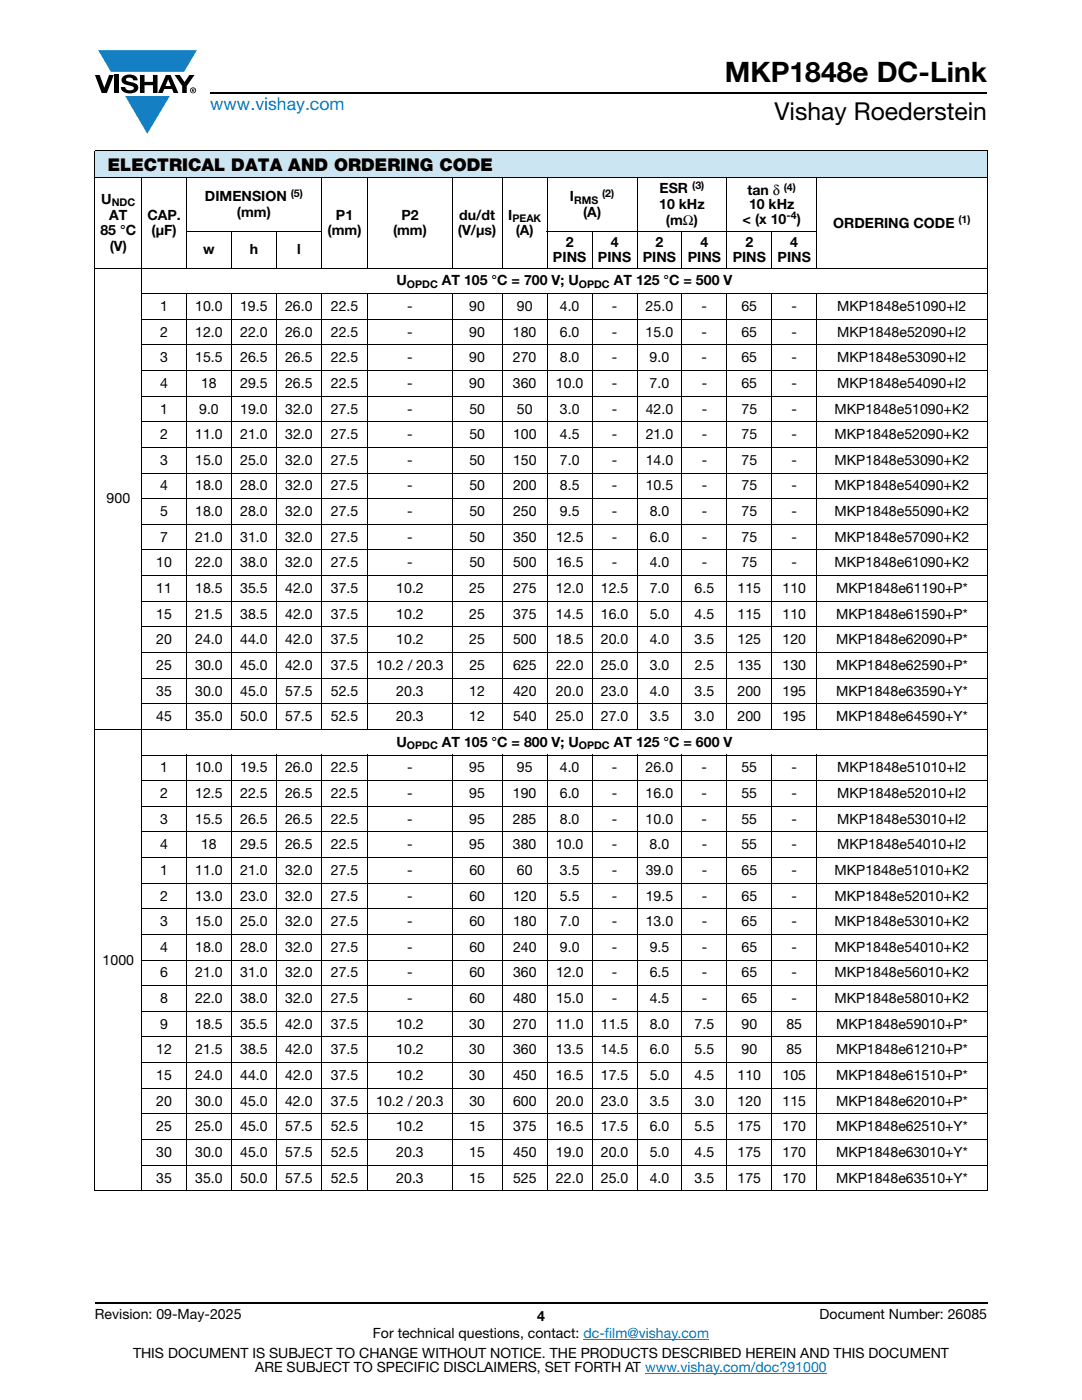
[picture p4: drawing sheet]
<svg xmlns="http://www.w3.org/2000/svg" width="216mm" height="279mm" viewBox="0 0 216 279" stroke-linecap="round" stroke-linejoin="round" font-family="sans-serif">
<defs><g id="words">
<text font-size="5.6" x="144.6" y="16.4">MKP1848e DC-Link</text>
<text font-size="4.9" x="154.5" y="24">Vishay Roederstein</text>
<text font-size="3.5" fill="#007ec4" x="42" y="21.9">www.vishay.com</text>
<text font-size="3.5" x="21.5" y="34.1">ELECTRICAL DATA AND ORDERING CODE</text>
<g font-size="2.8">
<text x="20.2" y="40.6">U</text>
<text x="40.9" y="40.2">DIMENSION</text>
<text x="113.7" y="40.2">I</text>
<text x="131.5" y="41.8">10 kHz</text>
<text x="131.6" y="38.6">ESR</text>
<text x="149.2" y="39">tan δ</text>
<text x="149.5" y="41.8">10 kHz</text>
<text x="20" y="47">85 °C</text>
<text x="21.8" y="43.8">AT</text>
<text x="29.4" y="43.8">CAP.</text>
<text x="30.2" y="47">(μF)</text>
<text x="47.3" y="43.4">(mm)</text>
<text x="65.4" y="47">(mm)</text>
<text x="67" y="43.8">P1</text>
<text x="78.4" y="47">(mm)</text>
<text x="80.1" y="43.8">P2</text>
<text x="91.4" y="46.8">(V/μs)</text>
<text x="91.6" y="44">du/dt</text>
<text x="101.4" y="43.8">I</text>
<text x="102.9" y="47">(A)</text>
<text x="116.4" y="43.4">(A)</text>
<text x="132.9" y="45">(mΩ)</text>
<text x="148.2" y="44.6">&lt; (x 10</text>
<text x="159" y="44.6">)</text>
<text x="166.2" y="45.4">ORDERING CODE</text>
<text x="21.9" y="50.2">(V)</text>
<text x="40.6" y="50.8">w</text>
<text x="49.8" y="50.8">h</text>
<text x="59.3" y="50.8">l</text>
<text x="110.3" y="52.2">PINS</text>
<text x="112.9" y="49.4">2</text>
<text x="119.3" y="52.2">PINS</text>
<text x="121.9" y="49.4">4</text>
<text x="128.3" y="52.2">PINS</text>
<text x="130.8" y="49.4">2</text>
<text x="137.2" y="52.2">PINS</text>
<text x="139.8" y="49.4">4</text>
<text x="146.2" y="52.2">PINS</text>
<text x="148.7" y="49.4">2</text>
<text x="155.2" y="52.2">PINS</text>
<text x="157.7" y="49.4">4</text>
<text x="79.1" y="57">U</text>
<text x="88.2" y="57">AT 105 °C = 700 V; U</text>
<text x="122.5" y="57">AT 125 °C = 500 V</text>
<text x="32" y="62.1">1</text>
<text x="39" y="62.1">10.0</text>
<text x="47.9" y="62.1">19.5</text>
<text x="56.9" y="62.1">26.0</text>
<text x="66" y="62.1">22.5</text>
<text x="81.3" y="62.1">-</text>
<text x="93.6" y="62.1">90</text>
<text x="103.1" y="62.1">90</text>
<text x="111.7" y="62.1">4.0</text>
<text x="122.1" y="62.1">-</text>
<text x="128.8" y="62.1">25.0</text>
<text x="140" y="62.1">-</text>
<text x="147.9" y="62.1">65</text>
<text x="157.9" y="62.1">-</text>
<text x="167.1" y="62.1">MKP1848e51090+I2</text>
<text x="32" y="67.2">2</text>
<text x="39" y="67.2">12.0</text>
<text x="47.9" y="67.2">22.0</text>
<text x="56.9" y="67.2">26.0</text>
<text x="66" y="67.2">22.5</text>
<text x="81.3" y="67.2">-</text>
<text x="93.6" y="67.2">90</text>
<text x="102.4" y="67.2">180</text>
<text x="111.7" y="67.2">6.0</text>
<text x="122.1" y="67.2">-</text>
<text x="128.8" y="67.2">15.0</text>
<text x="140" y="67.2">-</text>
<text x="147.9" y="67.2">65</text>
<text x="157.9" y="67.2">-</text>
<text x="167.1" y="67.2">MKP1848e52090+I2</text>
<text x="32" y="72.3">3</text>
<text x="32" y="77.4">4</text>
<text x="39" y="72.3">15.5</text>
<text x="40.1" y="77.4">18</text>
<text x="47.9" y="72.3">26.5</text>
<text x="47.9" y="77.4">29.5</text>
<text x="56.9" y="72.3">26.5</text>
<text x="56.9" y="77.4">26.5</text>
<text x="66" y="72.3">22.5</text>
<text x="66" y="77.4">22.5</text>
<text x="81.3" y="72.3">-</text>
<text x="81.3" y="77.4">-</text>
<text x="93.6" y="72.3">90</text>
<text x="93.6" y="77.4">90</text>
<text x="102.4" y="72.3">270</text>
<text x="102.4" y="77.4">360</text>
<text x="110.9" y="77.4">10.0</text>
<text x="111.7" y="72.3">8.0</text>
<text x="122.1" y="72.3">-</text>
<text x="122.1" y="77.4">-</text>
<text x="129.6" y="72.3">9.0</text>
<text x="129.6" y="77.4">7.0</text>
<text x="140" y="72.3">-</text>
<text x="140" y="77.4">-</text>
<text x="147.9" y="72.3">65</text>
<text x="147.9" y="77.4">65</text>
<text x="157.9" y="72.3">-</text>
<text x="157.9" y="77.4">-</text>
<text x="167.1" y="72.3">MKP1848e53090+I2</text>
<text x="167.1" y="77.4">MKP1848e54090+I2</text>
<text x="32" y="82.5">1</text>
<text x="39.8" y="82.5">9.0</text>
<text x="47.9" y="82.5">19.0</text>
<text x="56.9" y="82.5">32.0</text>
<text x="66" y="82.5">27.5</text>
<text x="81.3" y="82.5">-</text>
<text x="93.7" y="82.5">50</text>
<text x="103.2" y="82.5">50</text>
<text x="111.7" y="82.5">3.0</text>
<text x="122.1" y="82.5">-</text>
<text x="128.9" y="82.5">42.0</text>
<text x="140" y="82.5">-</text>
<text x="148" y="82.5">75</text>
<text x="158" y="82.5">-</text>
<text x="166.5" y="82.5">MKP1848e51090+K2</text>
<text x="32" y="87.7">2</text>
<text x="39" y="87.7">11.0</text>
<text x="47.9" y="87.7">21.0</text>
<text x="56.9" y="87.7">32.0</text>
<text x="66" y="87.7">27.5</text>
<text x="81.3" y="87.7">-</text>
<text x="93.7" y="87.7">50</text>
<text x="102.4" y="87.7">100</text>
<text x="111.7" y="87.7">4.5</text>
<text x="122.1" y="87.7">-</text>
<text x="128.9" y="87.7">21.0</text>
<text x="140" y="87.7">-</text>
<text x="148" y="87.7">75</text>
<text x="158" y="87.7">-</text>
<text x="166.5" y="87.7">MKP1848e52090+K2</text>
<text x="32" y="92.8">3</text>
<text x="39" y="92.8">15.0</text>
<text x="47.9" y="92.8">25.0</text>
<text x="56.9" y="92.8">32.0</text>
<text x="66" y="92.8">27.5</text>
<text x="81.3" y="92.8">-</text>
<text x="93.7" y="92.8">50</text>
<text x="102.4" y="92.8">150</text>
<text x="111.7" y="92.8">7.0</text>
<text x="122.1" y="92.8">-</text>
<text x="128.9" y="92.8">14.0</text>
<text x="140" y="92.8">-</text>
<text x="148" y="92.8">75</text>
<text x="158" y="92.8">-</text>
<text x="166.5" y="92.8">MKP1848e53090+K2</text>
<text x="21.3" y="100.4">900</text>
<text x="32" y="97.9">4</text>
<text x="39" y="97.9">18.0</text>
<text x="47.9" y="97.9">28.0</text>
<text x="56.9" y="97.9">32.0</text>
<text x="66" y="97.9">27.5</text>
<text x="81.3" y="97.9">-</text>
<text x="93.7" y="97.9">50</text>
<text x="102.4" y="97.9">200</text>
<text x="111.7" y="97.9">8.5</text>
<text x="122.1" y="97.9">-</text>
<text x="128.9" y="97.9">10.5</text>
<text x="140" y="97.9">-</text>
<text x="148" y="97.9">75</text>
<text x="158" y="97.9">-</text>
<text x="166.5" y="97.9">MKP1848e54090+K2</text>
<text x="32" y="103">5</text>
<text x="39" y="103">18.0</text>
<text x="47.9" y="103">28.0</text>
<text x="56.9" y="103">32.0</text>
<text x="66" y="103">27.5</text>
<text x="81.3" y="103">-</text>
<text x="93.7" y="103">50</text>
<text x="102.4" y="103">250</text>
<text x="111.7" y="103">9.5</text>
<text x="122.1" y="103">-</text>
<text x="129.6" y="103">8.0</text>
<text x="140" y="103">-</text>
<text x="148" y="103">75</text>
<text x="158" y="103">-</text>
<text x="166.5" y="103">MKP1848e55090+K2</text>
<text x="31.2" y="113.2">10</text>
<text x="32" y="108.1">7</text>
<text x="39" y="108.1">21.0</text>
<text x="39" y="113.2">22.0</text>
<text x="47.9" y="108.1">31.0</text>
<text x="47.9" y="113.2">38.0</text>
<text x="56.9" y="108.1">32.0</text>
<text x="56.9" y="113.2">32.0</text>
<text x="66" y="108.1">27.5</text>
<text x="66" y="113.2">27.5</text>
<text x="81.3" y="108.1">-</text>
<text x="81.3" y="113.2">-</text>
<text x="93.7" y="108.1">50</text>
<text x="93.7" y="113.2">50</text>
<text x="102.4" y="108.1">350</text>
<text x="102.4" y="113.2">500</text>
<text x="110.9" y="108.1">12.5</text>
<text x="110.9" y="113.2">16.5</text>
<text x="122.1" y="108.1">-</text>
<text x="122.1" y="113.2">-</text>
<text x="129.6" y="108.1">6.0</text>
<text x="129.6" y="113.2">4.0</text>
<text x="140" y="108.1">-</text>
<text x="140" y="113.2">-</text>
<text x="148" y="108.1">75</text>
<text x="148" y="113.2">75</text>
<text x="158" y="108.1">-</text>
<text x="158" y="113.2">-</text>
<text x="166.5" y="108.1">MKP1848e57090+K2</text>
<text x="166.5" y="113.2">MKP1848e61090+K2</text>
<text x="31.2" y="118.3">11</text>
<text x="39" y="118.3">18.5</text>
<text x="47.9" y="118.3">35.5</text>
<text x="56.9" y="118.3">42.0</text>
<text x="66" y="118.3">37.5</text>
<text x="79.1" y="118.3">10.2</text>
<text x="93.6" y="118.3">25</text>
<text x="102.4" y="118.3">275</text>
<text x="110.9" y="118.3">12.0</text>
<text x="119.9" y="118.3">12.5</text>
<text x="129.6" y="118.3">7.0</text>
<text x="138.6" y="118.3">6.5</text>
<text x="147.2" y="118.3">115</text>
<text x="156.1" y="118.3">110</text>
<text x="166.8" y="118.3">MKP1848e61190+P*</text>
<text x="31.2" y="123.5">15</text>
<text x="39" y="123.5">21.5</text>
<text x="47.9" y="123.5">38.5</text>
<text x="56.9" y="123.5">42.0</text>
<text x="66" y="123.5">37.5</text>
<text x="79.1" y="123.5">10.2</text>
<text x="93.6" y="123.5">25</text>
<text x="102.4" y="123.5">375</text>
<text x="110.9" y="123.5">14.5</text>
<text x="119.9" y="123.5">16.0</text>
<text x="129.6" y="123.5">5.0</text>
<text x="138.6" y="123.5">4.5</text>
<text x="147.2" y="123.5">115</text>
<text x="156.1" y="123.5">110</text>
<text x="166.8" y="123.5">MKP1848e61590+P*</text>
<text x="31.2" y="128.6">20</text>
<text x="39" y="128.6">24.0</text>
<text x="47.9" y="128.6">44.0</text>
<text x="56.9" y="128.6">42.0</text>
<text x="66" y="128.6">37.5</text>
<text x="79.1" y="128.6">10.2</text>
<text x="93.6" y="128.6">25</text>
<text x="102.4" y="128.6">500</text>
<text x="110.9" y="128.6">18.5</text>
<text x="119.9" y="128.6">20.0</text>
<text x="129.6" y="128.6">4.0</text>
<text x="138.6" y="128.6">3.5</text>
<text x="147.2" y="128.6">125</text>
<text x="156.1" y="128.6">120</text>
<text x="166.8" y="128.6">MKP1848e62090+P*</text>
<text x="31.2" y="133.7">25</text>
<text x="39" y="133.7">30.0</text>
<text x="47.9" y="133.7">45.0</text>
<text x="56.9" y="133.7">42.0</text>
<text x="66" y="133.7">37.5</text>
<text x="75.1" y="133.7">10.2 / 20.3</text>
<text x="93.7" y="133.7">25</text>
<text x="102.4" y="133.7">625</text>
<text x="110.9" y="133.7">22.0</text>
<text x="119.9" y="133.7">25.0</text>
<text x="129.6" y="133.7">3.0</text>
<text x="138.6" y="133.7">2.5</text>
<text x="147.2" y="133.7">135</text>
<text x="156.1" y="133.7">130</text>
<text x="166.8" y="133.7">MKP1848e62590+P*</text>
<text x="31.2" y="138.8">35</text>
<text x="31.2" y="143.9">45</text>
<text x="39" y="138.8">30.0</text>
<text x="39" y="143.9">35.0</text>
<text x="47.9" y="138.8">45.0</text>
<text x="47.9" y="143.9">50.0</text>
<text x="56.9" y="138.8">57.5</text>
<text x="56.9" y="143.9">57.5</text>
<text x="66" y="138.8">52.5</text>
<text x="66" y="143.9">52.5</text>
<text x="79.1" y="138.8">20.3</text>
<text x="79.1" y="143.9">20.3</text>
<text x="93.6" y="138.8">12</text>
<text x="93.6" y="143.9">12</text>
<text x="102.4" y="138.8">420</text>
<text x="102.4" y="143.9">540</text>
<text x="110.9" y="138.8">20.0</text>
<text x="110.9" y="143.9">25.0</text>
<text x="119.9" y="138.8">23.0</text>
<text x="119.9" y="143.9">27.0</text>
<text x="129.6" y="138.8">4.0</text>
<text x="129.6" y="143.9">3.5</text>
<text x="138.6" y="138.8">3.5</text>
<text x="138.6" y="143.9">3.0</text>
<text x="147.2" y="138.8">200</text>
<text x="147.2" y="143.9">200</text>
<text x="156.1" y="138.8">195</text>
<text x="156.1" y="143.9">195</text>
<text x="166.8" y="138.8">MKP1848e63590+Y*</text>
<text x="166.8" y="143.9">MKP1848e64590+Y*</text>
<text x="79.1" y="149">U</text>
<text x="88.2" y="149">AT 105 °C = 800 V; U</text>
<text x="122.5" y="149">AT 125 °C = 600 V</text>
<text x="32" y="154.2">1</text>
<text x="39" y="154.2">10.0</text>
<text x="47.9" y="154.2">19.5</text>
<text x="56.9" y="154.2">26.0</text>
<text x="66" y="154.2">22.5</text>
<text x="81.3" y="154.2">-</text>
<text x="93.6" y="154.2">95</text>
<text x="103.1" y="154.2">95</text>
<text x="111.7" y="154.2">4.0</text>
<text x="122.1" y="154.2">-</text>
<text x="128.8" y="154.2">26.0</text>
<text x="140" y="154.2">-</text>
<text x="147.9" y="154.2">55</text>
<text x="157.9" y="154.2">-</text>
<text x="167.1" y="154.2">MKP1848e51010+I2</text>
<text x="32" y="159.3">2</text>
<text x="39" y="159.3">12.5</text>
<text x="47.9" y="159.3">22.5</text>
<text x="56.9" y="159.3">26.5</text>
<text x="66" y="159.3">22.5</text>
<text x="81.3" y="159.3">-</text>
<text x="93.6" y="159.3">95</text>
<text x="102.4" y="159.3">190</text>
<text x="111.7" y="159.3">6.0</text>
<text x="122.1" y="159.3">-</text>
<text x="128.8" y="159.3">16.0</text>
<text x="140" y="159.3">-</text>
<text x="147.9" y="159.3">55</text>
<text x="157.9" y="159.3">-</text>
<text x="167.1" y="159.3">MKP1848e52010+I2</text>
<text x="32" y="164.4">3</text>
<text x="39" y="164.4">15.5</text>
<text x="47.9" y="164.4">26.5</text>
<text x="56.9" y="164.4">26.5</text>
<text x="66" y="164.4">22.5</text>
<text x="81.3" y="164.4">-</text>
<text x="93.6" y="164.4">95</text>
<text x="102.4" y="164.4">285</text>
<text x="111.7" y="164.4">8.0</text>
<text x="122.1" y="164.4">-</text>
<text x="128.8" y="164.4">10.0</text>
<text x="140" y="164.4">-</text>
<text x="147.9" y="164.4">55</text>
<text x="157.9" y="164.4">-</text>
<text x="167.1" y="164.4">MKP1848e53010+I2</text>
<text x="32" y="169.5">4</text>
<text x="40.1" y="169.5">18</text>
<text x="47.9" y="169.5">29.5</text>
<text x="56.9" y="169.5">26.5</text>
<text x="66" y="169.5">22.5</text>
<text x="81.3" y="169.5">-</text>
<text x="93.6" y="169.5">95</text>
<text x="102.4" y="169.5">380</text>
<text x="110.9" y="169.5">10.0</text>
<text x="122.1" y="169.5">-</text>
<text x="129.6" y="169.5">8.0</text>
<text x="140" y="169.5">-</text>
<text x="147.9" y="169.5">55</text>
<text x="157.9" y="169.5">-</text>
<text x="167.1" y="169.5">MKP1848e54010+I2</text>
<text x="32" y="174.6">1</text>
<text x="32" y="179.7">2</text>
<text x="39" y="174.6">11.0</text>
<text x="39" y="179.7">13.0</text>
<text x="47.9" y="174.6">21.0</text>
<text x="47.9" y="179.7">23.0</text>
<text x="56.9" y="174.6">32.0</text>
<text x="56.9" y="179.7">32.0</text>
<text x="66" y="174.6">27.5</text>
<text x="66" y="179.7">27.5</text>
<text x="81.3" y="174.6">-</text>
<text x="81.3" y="179.7">-</text>
<text x="93.7" y="174.6">60</text>
<text x="93.7" y="179.7">60</text>
<text x="102.4" y="179.7">120</text>
<text x="103.2" y="174.6">60</text>
<text x="111.7" y="174.6">3.5</text>
<text x="111.7" y="179.7">5.5</text>
<text x="122.1" y="174.6">-</text>
<text x="122.1" y="179.7">-</text>
<text x="128.9" y="174.6">39.0</text>
<text x="128.9" y="179.7">19.5</text>
<text x="140" y="174.6">-</text>
<text x="140" y="179.7">-</text>
<text x="148" y="174.6">65</text>
<text x="148" y="179.7">65</text>
<text x="158" y="174.6">-</text>
<text x="158" y="179.7">-</text>
<text x="166.5" y="174.6">MKP1848e51010+K2</text>
<text x="166.5" y="179.7">MKP1848e52010+K2</text>
<text x="32" y="184.8">3</text>
<text x="39" y="184.8">15.0</text>
<text x="47.9" y="184.8">25.0</text>
<text x="56.9" y="184.8">32.0</text>
<text x="66" y="184.8">27.5</text>
<text x="81.3" y="184.8">-</text>
<text x="93.7" y="184.8">60</text>
<text x="102.4" y="184.8">180</text>
<text x="111.7" y="184.8">7.0</text>
<text x="122.1" y="184.8">-</text>
<text x="128.9" y="184.8">13.0</text>
<text x="140" y="184.8">-</text>
<text x="148" y="184.8">65</text>
<text x="158" y="184.8">-</text>
<text x="166.5" y="184.8">MKP1848e53010+K2</text>
<text x="32" y="189.9">4</text>
<text x="39" y="189.9">18.0</text>
<text x="47.9" y="189.9">28.0</text>
<text x="56.9" y="189.9">32.0</text>
<text x="66" y="189.9">27.5</text>
<text x="81.3" y="189.9">-</text>
<text x="93.7" y="189.9">60</text>
<text x="102.4" y="189.9">240</text>
<text x="111.7" y="189.9">9.0</text>
<text x="122.1" y="189.9">-</text>
<text x="129.6" y="189.9">9.5</text>
<text x="140" y="189.9">-</text>
<text x="148" y="189.9">65</text>
<text x="158" y="189.9">-</text>
<text x="166.5" y="189.9">MKP1848e54010+K2</text>
<text x="20.5" y="192.5">1000</text>
<text x="32" y="195.1">6</text>
<text x="39" y="195.1">21.0</text>
<text x="47.9" y="195.1">31.0</text>
<text x="56.9" y="195.1">32.0</text>
<text x="66" y="195.1">27.5</text>
<text x="81.3" y="195.1">-</text>
<text x="93.7" y="195.1">60</text>
<text x="102.4" y="195.1">360</text>
<text x="110.9" y="195.1">12.0</text>
<text x="122.1" y="195.1">-</text>
<text x="129.6" y="195.1">6.5</text>
<text x="140" y="195.1">-</text>
<text x="148" y="195.1">65</text>
<text x="158" y="195.1">-</text>
<text x="166.5" y="195.1">MKP1848e56010+K2</text>
<text x="32" y="200.2">8</text>
<text x="39" y="200.2">22.0</text>
<text x="47.9" y="200.2">38.0</text>
<text x="56.9" y="200.2">32.0</text>
<text x="66" y="200.2">27.5</text>
<text x="81.3" y="200.2">-</text>
<text x="93.7" y="200.2">60</text>
<text x="102.4" y="200.2">480</text>
<text x="110.9" y="200.2">15.0</text>
<text x="122.1" y="200.2">-</text>
<text x="129.6" y="200.2">4.5</text>
<text x="140" y="200.2">-</text>
<text x="148" y="200.2">65</text>
<text x="158" y="200.2">-</text>
<text x="166.5" y="200.2">MKP1848e58010+K2</text>
<text x="32" y="205.3">9</text>
<text x="39" y="205.3">18.5</text>
<text x="47.9" y="205.3">35.5</text>
<text x="56.9" y="205.3">42.0</text>
<text x="66" y="205.3">37.5</text>
<text x="79.1" y="205.3">10.2</text>
<text x="93.6" y="205.3">30</text>
<text x="102.4" y="205.3">270</text>
<text x="110.9" y="205.3">11.0</text>
<text x="119.9" y="205.3">11.5</text>
<text x="129.6" y="205.3">8.0</text>
<text x="138.6" y="205.3">7.5</text>
<text x="148" y="205.3">90</text>
<text x="156.9" y="205.3">85</text>
<text x="166.8" y="205.3">MKP1848e59010+P*</text>
<text x="31.2" y="210.4">12</text>
<text x="31.2" y="215.5">15</text>
<text x="39" y="210.4">21.5</text>
<text x="39" y="215.5">24.0</text>
<text x="47.9" y="210.4">38.5</text>
<text x="47.9" y="215.5">44.0</text>
<text x="56.9" y="210.4">42.0</text>
<text x="56.9" y="215.5">42.0</text>
<text x="66" y="210.4">37.5</text>
<text x="66" y="215.5">37.5</text>
<text x="79.1" y="210.4">10.2</text>
<text x="79.1" y="215.5">10.2</text>
<text x="93.6" y="210.4">30</text>
<text x="93.6" y="215.5">30</text>
<text x="102.4" y="210.4">360</text>
<text x="102.4" y="215.5">450</text>
<text x="110.9" y="210.4">13.5</text>
<text x="110.9" y="215.5">16.5</text>
<text x="119.9" y="210.4">14.5</text>
<text x="119.9" y="215.5">17.5</text>
<text x="129.6" y="210.4">6.0</text>
<text x="129.6" y="215.5">5.0</text>
<text x="138.6" y="210.4">5.5</text>
<text x="138.6" y="215.5">4.5</text>
<text x="147.2" y="215.5">110</text>
<text x="148" y="210.4">90</text>
<text x="156.1" y="215.5">105</text>
<text x="156.9" y="210.4">85</text>
<text x="166.8" y="210.4">MKP1848e61210+P*</text>
<text x="166.8" y="215.5">MKP1848e61510+P*</text>
<text x="31.2" y="220.7">20</text>
<text x="39" y="220.7">30.0</text>
<text x="47.9" y="220.7">45.0</text>
<text x="56.9" y="220.7">42.0</text>
<text x="66" y="220.7">37.5</text>
<text x="75.1" y="220.7">10.2 / 20.3</text>
<text x="93.7" y="220.7">30</text>
<text x="102.4" y="220.7">600</text>
<text x="110.9" y="220.7">20.0</text>
<text x="119.9" y="220.7">23.0</text>
<text x="129.6" y="220.7">3.5</text>
<text x="138.6" y="220.7">3.0</text>
<text x="147.2" y="220.7">120</text>
<text x="156.1" y="220.7">115</text>
<text x="166.8" y="220.7">MKP1848e62010+P*</text>
<text x="31.2" y="225.8">25</text>
<text x="39" y="225.8">25.0</text>
<text x="47.9" y="225.8">45.0</text>
<text x="56.9" y="225.8">57.5</text>
<text x="66" y="225.8">52.5</text>
<text x="79.1" y="225.8">10.2</text>
<text x="93.6" y="225.8">15</text>
<text x="102.4" y="225.8">375</text>
<text x="110.9" y="225.8">16.5</text>
<text x="119.9" y="225.8">17.5</text>
<text x="129.6" y="225.8">6.0</text>
<text x="138.6" y="225.8">5.5</text>
<text x="147.2" y="225.8">175</text>
<text x="156.1" y="225.8">170</text>
<text x="166.8" y="225.8">MKP1848e62510+Y*</text>
<text x="31.2" y="230.9">30</text>
<text x="39" y="230.9">30.0</text>
<text x="47.9" y="230.9">45.0</text>
<text x="56.9" y="230.9">57.5</text>
<text x="66" y="230.9">52.5</text>
<text x="79.1" y="230.9">20.3</text>
<text x="93.6" y="230.9">15</text>
<text x="102.4" y="230.9">450</text>
<text x="110.9" y="230.9">19.0</text>
<text x="119.9" y="230.9">20.0</text>
<text x="129.6" y="230.9">5.0</text>
<text x="138.6" y="230.9">4.5</text>
<text x="147.2" y="230.9">175</text>
<text x="156.1" y="230.9">170</text>
<text x="166.8" y="230.9">MKP1848e63010+Y*</text>
<text x="31.2" y="236">35</text>
<text x="39" y="236">35.0</text>
<text x="47.9" y="236">50.0</text>
<text x="56.9" y="236">57.5</text>
<text x="66" y="236">52.5</text>
<text x="79.1" y="236">20.3</text>
<text x="93.6" y="236">15</text>
<text x="102.4" y="236">525</text>
<text x="110.9" y="236">22.0</text>
<text x="119.9" y="236">25.0</text>
<text x="129.6" y="236">4.0</text>
<text x="138.6" y="236">3.5</text>
<text x="147.2" y="236">175</text>
<text x="156.1" y="236">170</text>
<text x="166.8" y="236">MKP1848e63510+Y*</text>
<text x="18.9" y="263.3">Revision: 09-May-2025</text>
<text x="107.2" y="263.6">4</text>
<text x="163.6" y="263.3">Document Number: 26085</text>
<text x="74.4" y="267.1">For technical questions, contact: dc-film@vishay.com</text>
<text x="26.5" y="271">THIS DOCUMENT IS SUBJECT TO CHANGE WITHOUT NOTICE. THE PRODUCTS DESCRIBED HEREIN AND THIS DOCUMENT</text>
<text x="50.9" y="273.8">ARE SUBJECT TO SPECIFIC DISCLAIMERS, SET FORTH AT www.vishay.com/doc?91000</text>
</g>
<g font-size="2.1">
<text x="22.3" y="41.1">NDC</text>
<text x="58" y="39.3">(5)</text>
<text x="114.6" y="40.7">RMS</text>
<text x="120.2" y="39.3">(2)</text>
<text x="138.1" y="37.8">(3)</text>
<text x="156.4" y="38.1">(4)</text>
<text x="102.2" y="44.3">PEAK</text>
<text x="157" y="43.8">-4</text>
<text x="191.3" y="44.6">(1)</text>
<text x="81.2" y="57.5">OPDC</text>
<text x="115.5" y="57.5">OPDC</text>
<text x="81.2" y="149.5">OPDC</text>
<text x="115.5" y="149.5">OPDC</text>
</g>
</g></defs>
<g fill="#147fc3">
<path d="M19.6 10h19.7l-2.6 4.3h-1.1h-13.5z"/>
<path d="M25 19.2h8.9l-4.5 7.5z"/>
</g>
<g fill="#000">
<path d="M18.9 15h1l.9 2.5 1-2.5h.9l-1.4 3.6h-1zM22.9 15h.9v3.6h-.9zM24.6 15.3a2.1 2.1 0 0 1 2.8 .3l.1 .4h-.9a.79 .79 0 0 0-.7-.5 .79 .79 0 0 0-.8 .4l.3 .3 1 .2a1.08 1.08 0 0 1 1.2 1 1.08 1.08 0 0 1-1.1 1.2 1.73 1.73 0 0 1-2.4-1.2h.9a.96 .96 0 0 0 .8 .6 .96 .96 0 0 0 .9-.4 1.31 1.31 0 0 0-1.2-.6 1.03 1.03 0 0 1-1.1-.6 1.03 1.03 0 0 1 .2-1.1zM27.9 15h.9v1.3h1.7v-1.3h.9v3.6h-.9v-1.6h-1.7v1.6h-.9zM34.8 15h1.1l.9 1.4 1-1.4h1l-1.5 2.2v1.4h-.9v-1.4z"/>
<path d="M33.6 15.9l.5 1.3h-1.1zM33.1 15l-1.6 3.6h1l.3-.8h1.5l.3 .8h1l-1.6-3.6z"/>
<path d="M38.4 17.8h.2v.2h-.2zM38.3 17.7v.7h.1v-.3l.4 .3-.2-.3 .2-.2-.1-.2z"/>
<path d="M38.1 18a.46 .46 0 0 1 .9 0 .46 .46 0 0 1-.9 0zM37.9 18a.6 .6 0 0 0 1.2 0 .6 .6 0 0 0-1.2 0z"/>
</g>
<path d="M42 18.6h155M18.9 260h178.1" fill="none" stroke="#000" stroke-width=".36"/>
<path d="M116.4 267.3h25.1M128.7 274h36.3" fill="none" stroke="#007ec4" stroke-width=".2"/>
<path d="M18.9 30h178.1v5.5h-178.1z" fill="#cce5f3"/>
<g fill="none" stroke="#000" stroke-width=".2">
<path d="M18.9 30h178.1M18.9 35.5h178.1M18.9 30.1v207.5M28.3 35.4v202.3M37.2 35.4v18.2M64.1 35.4v18.2M73.4 35.4v18.2M90.2 35.4v18.2M100.2 35.4v18.2M109.2 35.4v18.2M127.1 35.4v18.2M145 35.4v18.2"/>
<path d="M163 35.4v18.2M197 30.1v207.5M18.9 53.5h178.1M28.2 58.6h168.8M37.1 46.2h27.1M37.2 58.5v87.1M46.2 46.2v7.4M46.2 58.5v87.1M55.1 46.2v7.4M55.1 58.5v87.1M64.1 58.5v87.1M73.4 58.5v87.1"/>
<path d="M90.2 58.5v87.1M100.2 58.5v87.1M109.1 46.2h53.9M109.2 58.5v87.1M118.2 46.2v7.4M118.2 58.5v87.1M127.1 58.5v87.1M136.1 46.2v7.4M136.1 58.5v87.1M145 58.5v87.1M154 46.2v7.4M154 58.5v87.1"/>
<path d="M163 58.5v87.1M28.2 63.7h168.8M28.2 68.8h168.8M28.2 74h168.8M28.2 79.1h168.8M28.2 84.2h168.8M28.2 89.3h168.8M28.2 94.4h168.8M28.2 99.5h168.8M28.2 104.6h168.8M28.2 109.7h168.8M28.2 114.9h168.8"/>
<path d="M28.2 120h168.8M28.2 125.1h168.8M28.2 130.2h168.8M28.2 135.3h168.8M18.9 145.6h178.1M28.2 140.4h168.8M28.2 150.7h168.8M28.2 155.8h168.8M37.2 150.6v87.1M46.2 150.6v87.1M55.1 150.6v87.1M64.1 150.6v87.1"/>
<path d="M73.4 150.6v87.1M90.2 150.6v87.1M100.2 150.6v87.1M109.2 150.6v87.1M118.2 150.6v87.1M127.1 150.6v87.1M136.1 150.6v87.1M145 150.6v87.1M154 150.6v87.1M163 150.6v87.1M28.2 160.9h168.8M28.2 166h168.8"/>
<path d="M28.2 171.2h168.8M28.2 176.3h168.8M28.2 181.4h168.8M28.2 186.5h168.8M28.2 191.6h168.8M28.2 196.7h168.8M28.2 201.8h168.8M28.2 206.9h168.8M28.2 212.1h168.8M28.2 217.2h168.8M18.9 237.6h178.1M28.2 222.3h168.8"/>
<path d="M28.2 227.4h168.8M28.2 232.5h168.8"/>
</g>
<use href="#words"/>
</svg>
